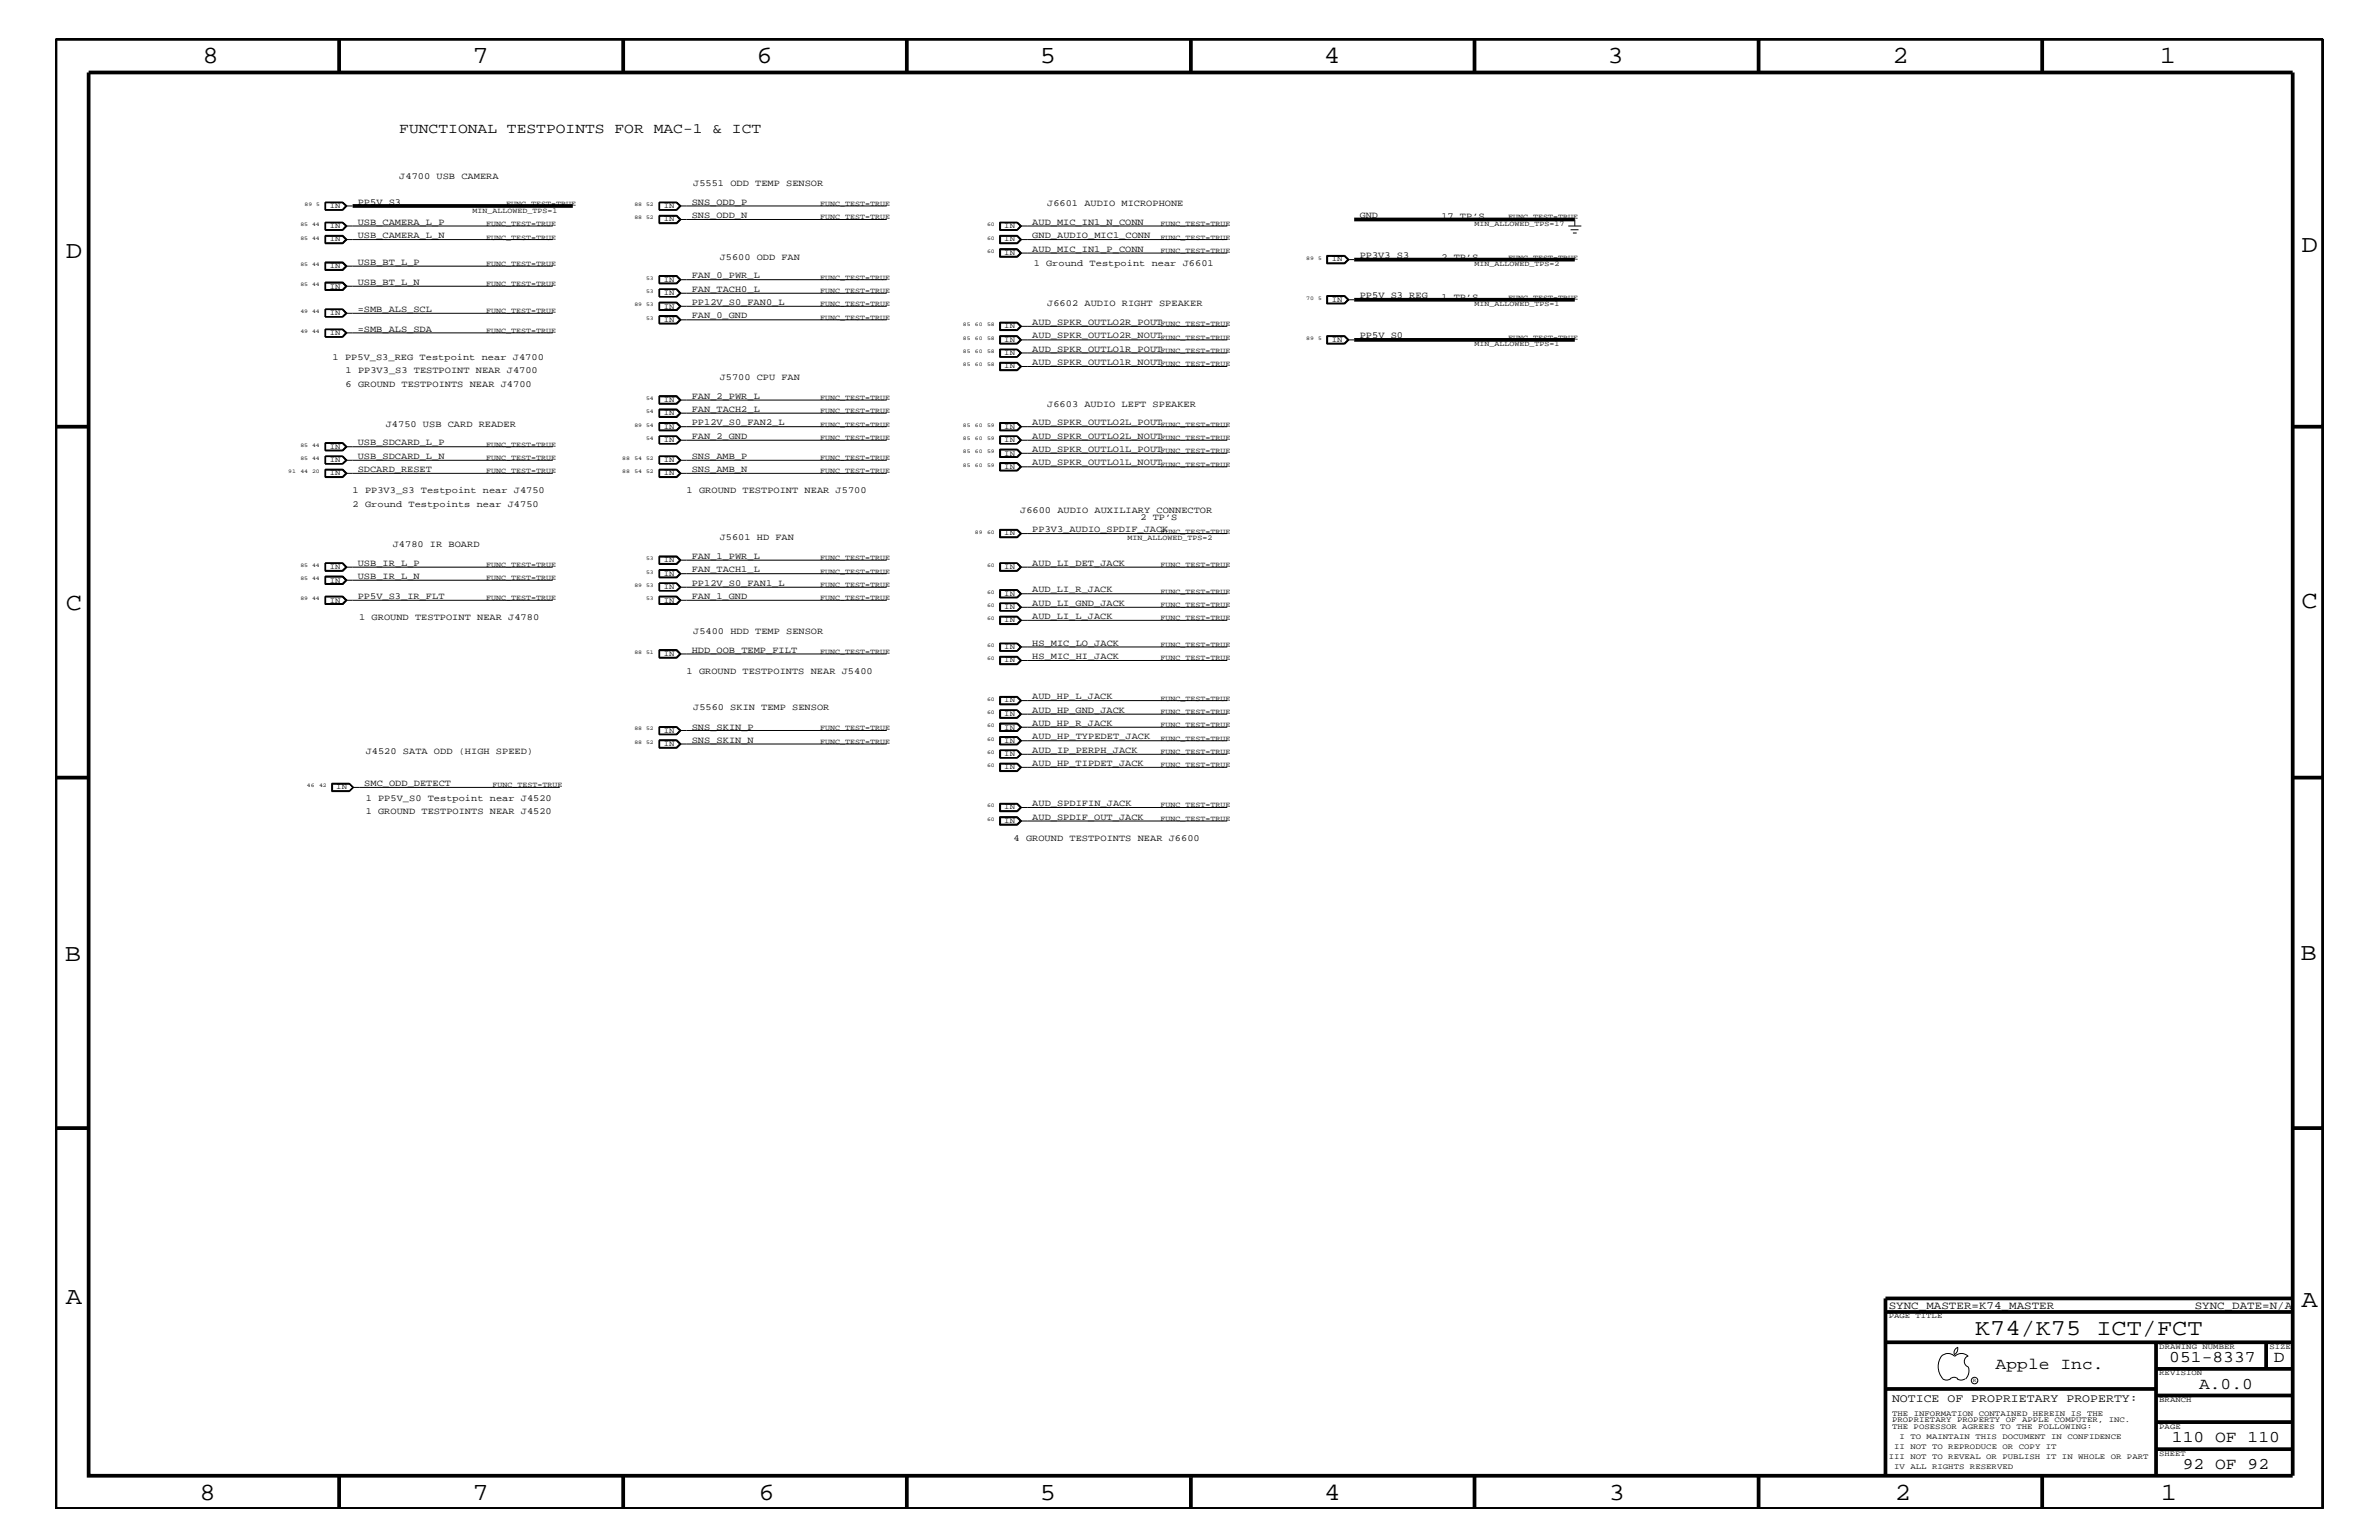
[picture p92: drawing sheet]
<svg xmlns="http://www.w3.org/2000/svg" width="432mm" height="279mm" viewBox="0 0 432 279" stroke-linecap="round" stroke-linejoin="round" font-family="sans-serif">
<defs><g id="words">
<g font-size="4.5">
<text x="36.7" y="11.5">8</text>
<text x="85.8" y="11.5">7</text>
<text x="137.3" y="11.5">6</text>
<text x="188.7" y="11.5">5</text>
<text x="240.3" y="11.5">4</text>
<text x="291.8" y="11.5">3</text>
<text x="343.5" y="11.5">2</text>
<text x="392" y="11.5">1</text>
<text x="11.9" y="46.8">D</text>
<text x="417.7" y="45.7">D</text>
<text x="11.9" y="110.6">C</text>
<text x="417.7" y="110.3">C</text>
<text x="11.8" y="174.3">B</text>
<text x="417.6" y="174.2">B</text>
<text x="11.9" y="236.7">A</text>
<text x="417.7" y="237.1">A</text>
<text x="36.2" y="272.1">8</text>
<text x="85.8" y="272.1">7</text>
<text x="137.7" y="272.1">6</text>
<text x="188.7" y="272.1">5</text>
<text x="240.4" y="272.1">4</text>
<text x="292" y="272.1">3</text>
<text x="343.9" y="272.1">2</text>
<text x="392.2" y="272.1">1</text>
</g>
<text font-size="4.1" x="358.5" y="242.3">K74/K75 ICT/FCT</text>
<g font-size="3">
<text x="362.2" y="248.4">Apple Inc.</text>
<text x="393.7" y="247.1">051-8337</text>
<text x="399.2" y="252">A.0.0</text>
<text x="412.7" y="247.1">D</text>
<text x="394.2" y="261.6">110 OF 110</text>
<text x="396.2" y="266.6">92 OF 92</text>
</g>
<text font-size="2.6" x="72.5" y="24.1">FUNCTIONAL TESTPOINTS FOR MAC-1 &amp; ICT</text>
<text font-size="2.1" x="343.4" y="254.4">NOTICE OF PROPRIETARY PROPERTY:</text>
<g font-size="2">
<text x="342.8" y="237.4">SYNC_MASTER=K74_MASTER</text>
<text x="398.4" y="237.4">SYNC_DATE=N/A</text>
</g>
<g font-size="1.7">
<text x="72.5" y="32.5">J4700 USB CAMERA</text>
<text x="125.8" y="33.7">J5551 ODD TEMP SENSOR</text>
<text x="64.9" y="40.8">USB_CAMERA_L_P</text>
<text x="64.9" y="37.2">PP5V_S3</text>
<text x="125.6" y="37.2">SNS_ODD_P</text>
<text x="125.6" y="39.6">SNS_ODD_N</text>
<text x="187.4" y="40.8">AUD_MIC_IN1_N_CONN</text>
<text x="190.1" y="37.4">J6601 AUDIO MICROPHONE</text>
<text x="246.8" y="39.6">GND</text>
<text x="261.6" y="39.8">17 TP’S</text>
<text x="64.9" y="43.2">USB_CAMERA_L_N</text>
<text x="130.6" y="47.1">J5600 ODD FAN</text>
<text x="187.4" y="43.2">GND_AUDIO_MIC1_CONN</text>
<text x="187.4" y="45.7">AUD_MIC_IN1_P_CONN</text>
<text x="246.8" y="46.8">PP3V3_S3</text>
<text x="261.6" y="47.1">2 TP’S</text>
<text x="64.9" y="51.7">USB_BT_L_N</text>
<text x="64.9" y="48">USB_BT_L_P</text>
<text x="125.6" y="52.9">FAN_TACH0_L</text>
<text x="125.6" y="50.5">FAN_0_PWR_L</text>
<text x="187.6" y="48.3">1 Ground Testpoint near J6601</text>
<text x="64.9" y="56.6">=SMB_ALS_SCL</text>
<text x="125.6" y="55.3">PP12V_S0_FAN0_L</text>
<text x="125.6" y="57.8">FAN_0_GND</text>
<text x="187.4" y="59">AUD_SPKR_OUTLO2R_POUT</text>
<text x="190.1" y="55.6">J6602 AUDIO RIGHT SPEAKER</text>
<text x="246.8" y="54.1">PP5V_S3_REG</text>
<text x="261.6" y="54.4">1 TP’S</text>
<text x="60.4" y="65.3">1 PP5V_S3_REG Testpoint near J4700</text>
<text x="64.9" y="60.2">=SMB_ALS_SDA</text>
<text x="187.4" y="61.4">AUD_SPKR_OUTLO2R_NOUT</text>
<text x="187.4" y="63.9">AUD_SPKR_OUTLO1R_POUT</text>
<text x="246.8" y="61.4">PP5V_S0</text>
<text x="62.7" y="70.1">6 GROUND TESTPOINTS NEAR J4700</text>
<text x="62.7" y="67.7">1 PP3V3_S3 TESTPOINT NEAR J4700</text>
<text x="130.6" y="68.9">J5700 CPU FAN</text>
<text x="187.4" y="66.2">AUD_SPKR_OUTLO1R_NOUT</text>
<text x="70" y="77.4">J4750 USB CARD READER</text>
<text x="125.6" y="72.3">FAN_2_PWR_L</text>
<text x="125.6" y="74.7">FAN_TACH2_L</text>
<text x="125.6" y="77.2">PP12V_S0_FAN2_L</text>
<text x="187.4" y="77.2">AUD_SPKR_OUTLO2L_POUT</text>
<text x="190.1" y="73.8">J6603 AUDIO LEFT SPEAKER</text>
<text x="64.9" y="83.3">USB_SDCARD_L_N</text>
<text x="64.9" y="80.8">USB_SDCARD_L_P</text>
<text x="125.6" y="79.6">FAN_2_GND</text>
<text x="125.6" y="83.3">SNS_AMB_P</text>
<text x="187.4" y="82">AUD_SPKR_OUTLO1L_POUT</text>
<text x="187.4" y="79.6">AUD_SPKR_OUTLO2L_NOUT</text>
<text x="64" y="89.5">1 PP3V3_S3 Testpoint near J4750</text>
<text x="64.9" y="85.6">SDCARD_RESET</text>
<text x="124.6" y="89.5">1 GROUND TESTPOINT NEAR J5700</text>
<text x="125.6" y="85.6">SNS_AMB_N</text>
<text x="187.4" y="84.4">AUD_SPKR_OUTLO1L_NOUT</text>
<text x="64" y="92">2 Ground Testpoints near J4750</text>
<text x="185.2" y="93.2">J6600 AUDIO AUXILIARY CONNECTOR</text>
<text x="207" y="94.3">2 TP’S</text>
<text x="71.3" y="99.3">J4780 IR BOARD</text>
<text x="125.6" y="101.4">FAN_1_PWR_L</text>
<text x="130.6" y="98">J5601 HD FAN</text>
<text x="187.4" y="96.5">PP3V3_AUDIO_SPDIF_JACK</text>
<text x="64.9" y="102.6">USB_IR_L_P</text>
<text x="64.9" y="105">USB_IR_L_N</text>
<text x="125.6" y="103.8">FAN_TACH1_L</text>
<text x="125.6" y="106.3">PP12V_S0_FAN1_L</text>
<text x="187.4" y="107.5">AUD_LI_R_JACK</text>
<text x="187.4" y="102.6">AUD_LI_DET_JACK</text>
<text x="64.9" y="108.7">PP5V_S3_IR_FLT</text>
<text x="65.2" y="112.6">1 GROUND TESTPOINT NEAR J4780</text>
<text x="125.6" y="108.7">FAN_1_GND</text>
<text x="187.4" y="112.3">AUD_LI_L_JACK</text>
<text x="187.4" y="109.9">AUD_LI_GND_JACK</text>
<text x="125.6" y="118.4">HDD_OOB_TEMP_FILT</text>
<text x="125.8" y="115">J5400 HDD TEMP SENSOR</text>
<text x="187.4" y="117.2">HS_MIC_LO_JACK</text>
<text x="187.4" y="119.6">HS_MIC_HI_JACK</text>
<text x="124.6" y="122.3">1 GROUND TESTPOINTS NEAR J5400</text>
<text x="125.8" y="128.9">J5560 SKIN TEMP SENSOR</text>
<text x="187.4" y="131.7">AUD_HP_R_JACK</text>
<text x="187.4" y="126.9">AUD_HP_L_JACK</text>
<text x="187.4" y="129.3">AUD_HP_GND_JACK</text>
<text x="66.4" y="136.8">J4520 SATA ODD (HIGH SPEED)</text>
<text x="125.6" y="132.4">SNS_SKIN_P</text>
<text x="125.6" y="134.7">SNS_SKIN_N</text>
<text x="187.4" y="134.1">AUD_HP_TYPEDET_JACK</text>
<text x="187.4" y="136.6">AUD_IP_PERPH_JACK</text>
<text x="66.1" y="142.6">SMC_ODD_DETECT</text>
<text x="187.4" y="139">AUD_HP_TIPDET_JACK</text>
<text x="66.4" y="145.3">1 PP5V_S0 Testpoint near J4520</text>
<text x="66.4" y="147.7">1 GROUND TESTPOINTS NEAR J4520</text>
<text x="187.4" y="148.7">AUD_SPDIF_OUT_JACK</text>
<text x="187.4" y="146.2">AUD_SPDIFIN_JACK</text>
<text x="184" y="152.6">4 GROUND TESTPOINTS NEAR J6600</text>
</g>
<g font-size="1.4">
<text x="59.9" y="41.4">IN</text>
<text x="59.9" y="37.8">IN</text>
<text x="85.8" y="38.6">MIN_ALLOWED_TPS=1</text>
<text x="88.2" y="41">FUNC_TEST=TRUE</text>
<text x="91.9" y="37.4">FUNC_TEST=TRUE</text>
<text x="120.5" y="37.8">IN</text>
<text x="120.5" y="40.2">IN</text>
<text x="148.8" y="37.4">FUNC_TEST=TRUE</text>
<text x="148.8" y="39.8">FUNC_TEST=TRUE</text>
<text x="182.3" y="41.4">IN</text>
<text x="210.7" y="41">FUNC_TEST=TRUE</text>
<text x="267.6" y="41">MIN_ALLOWED_TPS=17</text>
<text x="273.7" y="39.8">FUNC_TEST=TRUE</text>
<text x="59.9" y="43.8">IN</text>
<text x="88.2" y="43.5">FUNC_TEST=TRUE</text>
<text x="182.3" y="43.8">IN</text>
<text x="182.3" y="46.3">IN</text>
<text x="210.7" y="43.5">FUNC_TEST=TRUE</text>
<text x="210.7" y="45.9">FUNC_TEST=TRUE</text>
<text x="241.7" y="47.4">IN</text>
<text x="273.7" y="47.1">FUNC_TEST=TRUE</text>
<text x="59.9" y="52.4">IN</text>
<text x="59.9" y="48.7">IN</text>
<text x="88.2" y="51.9">FUNC_TEST=TRUE</text>
<text x="88.2" y="48.3">FUNC_TEST=TRUE</text>
<text x="120.5" y="51.1">IN</text>
<text x="120.5" y="53.5">IN</text>
<text x="148.8" y="53.2">FUNC_TEST=TRUE</text>
<text x="148.8" y="50.7">FUNC_TEST=TRUE</text>
<text x="267.6" y="48.3">MIN_ALLOWED_TPS=2</text>
<text x="59.9" y="57.2">IN</text>
<text x="88.2" y="56.8">FUNC_TEST=TRUE</text>
<text x="120.5" y="56">IN</text>
<text x="120.5" y="58.4">IN</text>
<text x="148.8" y="58">FUNC_TEST=TRUE</text>
<text x="148.8" y="55.6">FUNC_TEST=TRUE</text>
<text x="182.3" y="59.5">IN</text>
<text x="210.7" y="59.2">FUNC_TEST=TRUE</text>
<text x="241.7" y="54.7">IN</text>
<text x="267.6" y="55.6">MIN_ALLOWED_TPS=1</text>
<text x="273.7" y="54.4">FUNC_TEST=TRUE</text>
<text x="59.9" y="60.8">IN</text>
<text x="88.2" y="60.4">FUNC_TEST=TRUE</text>
<text x="182.3" y="62">IN</text>
<text x="182.3" y="64.5">IN</text>
<text x="210.7" y="61.7">FUNC_TEST=TRUE</text>
<text x="210.7" y="64">FUNC_TEST=TRUE</text>
<text x="241.7" y="62">IN</text>
<text x="267.6" y="62.9">MIN_ALLOWED_TPS=1</text>
<text x="273.7" y="61.7">FUNC_TEST=TRUE</text>
<text x="182.3" y="66.8">IN</text>
<text x="210.7" y="66.5">FUNC_TEST=TRUE</text>
<text x="120.5" y="72.9">IN</text>
<text x="120.5" y="75.4">IN</text>
<text x="120.5" y="77.8">IN</text>
<text x="148.8" y="72.6">FUNC_TEST=TRUE</text>
<text x="148.8" y="77.4">FUNC_TEST=TRUE</text>
<text x="148.8" y="75">FUNC_TEST=TRUE</text>
<text x="182.3" y="77.8">IN</text>
<text x="210.7" y="77.4">FUNC_TEST=TRUE</text>
<text x="59.9" y="81.4">IN</text>
<text x="59.9" y="83.8">IN</text>
<text x="88.2" y="83.5">FUNC_TEST=TRUE</text>
<text x="88.2" y="81.1">FUNC_TEST=TRUE</text>
<text x="120.5" y="80.2">IN</text>
<text x="120.5" y="83.8">IN</text>
<text x="148.8" y="79.9">FUNC_TEST=TRUE</text>
<text x="148.8" y="83.5">FUNC_TEST=TRUE</text>
<text x="182.3" y="80.2">IN</text>
<text x="182.3" y="82.7">IN</text>
<text x="210.7" y="82.2">FUNC_TEST=TRUE</text>
<text x="210.7" y="79.9">FUNC_TEST=TRUE</text>
<text x="59.9" y="86.2">IN</text>
<text x="88.2" y="85.9">FUNC_TEST=TRUE</text>
<text x="120.5" y="86.2">IN</text>
<text x="148.8" y="85.9">FUNC_TEST=TRUE</text>
<text x="182.3" y="85">IN</text>
<text x="210.7" y="84.7">FUNC_TEST=TRUE</text>
<text x="148.8" y="101.6">FUNC_TEST=TRUE</text>
<text x="182.3" y="97.1">IN</text>
<text x="204.6" y="98">MIN_ALLOWED_TPS=2</text>
<text x="210.7" y="96.8">FUNC_TEST=TRUE</text>
<text x="59.9" y="105.7">IN</text>
<text x="59.9" y="103.2">IN</text>
<text x="88.2" y="102.9">FUNC_TEST=TRUE</text>
<text x="88.2" y="105.3">FUNC_TEST=TRUE</text>
<text x="120.5" y="106.9">IN</text>
<text x="120.5" y="102.1">IN</text>
<text x="120.5" y="104.4">IN</text>
<text x="148.8" y="104.1">FUNC_TEST=TRUE</text>
<text x="148.8" y="106.5">FUNC_TEST=TRUE</text>
<text x="182.3" y="103.2">IN</text>
<text x="210.7" y="102.9">FUNC_TEST=TRUE</text>
<text x="210.7" y="107.7">FUNC_TEST=TRUE</text>
<text x="59.9" y="109.3">IN</text>
<text x="88.2" y="108.9">FUNC_TEST=TRUE</text>
<text x="120.5" y="109.3">IN</text>
<text x="148.8" y="108.9">FUNC_TEST=TRUE</text>
<text x="182.3" y="108.1">IN</text>
<text x="182.3" y="110.5">IN</text>
<text x="182.3" y="112.9">IN</text>
<text x="210.7" y="110.2">FUNC_TEST=TRUE</text>
<text x="210.7" y="112.6">FUNC_TEST=TRUE</text>
<text x="120.5" y="119">IN</text>
<text x="148.8" y="118.6">FUNC_TEST=TRUE</text>
<text x="182.3" y="117.8">IN</text>
<text x="210.7" y="117.4">FUNC_TEST=TRUE</text>
<text x="210.7" y="119.8">FUNC_TEST=TRUE</text>
<text x="182.3" y="120.2">IN</text>
<text x="182.3" y="127.5">IN</text>
<text x="182.3" y="129.9">IN</text>
<text x="210.7" y="131.9">FUNC_TEST=TRUE</text>
<text x="210.7" y="127.1">FUNC_TEST=TRUE</text>
<text x="210.7" y="129.6">FUNC_TEST=TRUE</text>
<text x="120.5" y="135.3">IN</text>
<text x="120.5" y="133">IN</text>
<text x="148.8" y="132.5">FUNC_TEST=TRUE</text>
<text x="148.8" y="135">FUNC_TEST=TRUE</text>
<text x="182.3" y="132.4">IN</text>
<text x="182.3" y="134.7">IN</text>
<text x="182.3" y="137.2">IN</text>
<text x="210.7" y="134.4">FUNC_TEST=TRUE</text>
<text x="210.7" y="136.8">FUNC_TEST=TRUE</text>
<text x="61" y="143.2">IN</text>
<text x="89.4" y="142.9">FUNC_TEST=TRUE</text>
<text x="182.3" y="139.6">IN</text>
<text x="210.7" y="139.2">FUNC_TEST=TRUE</text>
<text x="182.3" y="146.8">IN</text>
<text x="182.3" y="149.3">IN</text>
<text x="210.7" y="146.5">FUNC_TEST=TRUE</text>
<text x="210.7" y="149">FUNC_TEST=TRUE</text>
<text x="342.8" y="239.2">PAGE TITLE</text>
<text x="391.9" y="244.7">DRAWING NUMBER</text>
<text x="411.9" y="244.7">SIZE</text>
<text x="391.9" y="249.5">REVISION</text>
<text x="343.4" y="256.8">THE INFORMATION CONTAINED HEREIN IS THE</text>
<text x="391.9" y="254.4">BRANCH</text>
<text x="343.4" y="259.3">THE POSESSOR AGREES TO THE FOLLOWING:</text>
<text x="343.4" y="258">PROPRIETARY PROPERTY OF APPLE COMPUTER, INC.</text>
<text x="343.8" y="262.9">II NOT TO REPRODUCE OR COPY IT</text>
<text x="344.8" y="261.1">I TO MAINTAIN THIS DOCUMENT IN CONFIDENCE</text>
<text x="391.9" y="259.3">PAGE</text>
<text x="342.8" y="264.7">III NOT TO REVEAL OR PUBLISH IT IN WHOLE OR PART</text>
<text x="343.8" y="266.6">IV ALL RIGHTS RESERVED</text>
<text x="391.9" y="264.1">SHEET</text>
</g>
<g font-size="1">
<text x="54.5" y="41">85 44</text>
<text x="55.3" y="37.4">89 5</text>
<text x="115.1" y="37.4">88 52</text>
<text x="115.1" y="39.8">88 52</text>
<text x="179.2" y="41">60</text>
<text x="54.5" y="43.5">85 44</text>
<text x="179.2" y="43.5">60</text>
<text x="179.2" y="45.9">60</text>
<text x="237.1" y="47.1">89</text>
<text x="239.3" y="47.1">5</text>
<text x="54.5" y="51.9">85 44</text>
<text x="54.5" y="48.3">85 44</text>
<text x="117.3" y="50.7">53</text>
<text x="117.3" y="53.2">53</text>
<text x="54.5" y="56.8">49 44</text>
<text x="115.1" y="55.6">89 53</text>
<text x="117.3" y="58">53</text>
<text x="174.8" y="59.2">85</text>
<text x="177" y="59.2">60</text>
<text x="179.2" y="59.2">58</text>
<text x="237.1" y="54.4">70</text>
<text x="239.3" y="54.4">5</text>
<text x="54.5" y="60.4">49 44</text>
<text x="174.8" y="61.7">85</text>
<text x="174.8" y="64">85</text>
<text x="177" y="61.7">60</text>
<text x="177" y="64">60</text>
<text x="179.2" y="61.7">58</text>
<text x="179.2" y="64">58</text>
<text x="237.1" y="61.7">89</text>
<text x="239.3" y="61.7">5</text>
<text x="174.8" y="66.5">85</text>
<text x="177" y="66.5">60</text>
<text x="179.2" y="66.5">58</text>
<text x="115.1" y="77.4">89 54</text>
<text x="117.3" y="72.6">54</text>
<text x="117.3" y="75">54</text>
<text x="174.8" y="77.4">85</text>
<text x="177" y="77.4">60</text>
<text x="179.2" y="77.4">59</text>
<text x="54.5" y="81.1">85 44</text>
<text x="54.5" y="83.5">85 44</text>
<text x="112.9" y="83.5">88</text>
<text x="115.1" y="83.5">54 52</text>
<text x="117.3" y="79.9">54</text>
<text x="174.8" y="79.9">85</text>
<text x="174.8" y="82.2">85</text>
<text x="177" y="79.9">60</text>
<text x="177" y="82.2">60</text>
<text x="179.2" y="79.9">59</text>
<text x="179.2" y="82.2">59</text>
<text x="52.3" y="85.9">91</text>
<text x="54.5" y="85.9">44 20</text>
<text x="112.9" y="85.9">88</text>
<text x="115.1" y="85.9">54 52</text>
<text x="174.8" y="84.7">85</text>
<text x="177" y="84.7">60</text>
<text x="179.2" y="84.7">59</text>
<text x="117.3" y="101.6">53</text>
<text x="177" y="96.8">89</text>
<text x="179.2" y="96.8">60</text>
<text x="54.5" y="105.3">85 44</text>
<text x="54.5" y="102.9">85 44</text>
<text x="115.1" y="106.5">89 53</text>
<text x="117.3" y="104.1">53</text>
<text x="179.2" y="102.9">60</text>
<text x="179.2" y="107.7">60</text>
<text x="54.5" y="108.9">89 44</text>
<text x="117.3" y="108.9">53</text>
<text x="179.2" y="110.2">60</text>
<text x="179.2" y="112.6">60</text>
<text x="115.1" y="118.6">88 51</text>
<text x="179.2" y="117.4">60</text>
<text x="179.2" y="119.8">60</text>
<text x="179.2" y="127.1">60</text>
<text x="179.2" y="129.6">60</text>
<text x="179.2" y="131.9">60</text>
<text x="115.1" y="135">88 52</text>
<text x="115.1" y="132.5">88 52</text>
<text x="179.2" y="134.4">60</text>
<text x="179.2" y="136.8">60</text>
<text x="55.7" y="142.9">46</text>
<text x="57.9" y="142.9">42</text>
<text x="179.2" y="139.2">60</text>
<text x="179.2" y="146.5">60</text>
<text x="179.2" y="149">60</text>
<text x="358.1" y="250.7">R</text>
</g>
</g></defs>
<g fill="none" stroke="#000" stroke-width=".18">
<path d="M62.1 36.8h-3v1.2h3M62.1 36.8l.7 .6-.7 .6M62.1 36.8l.6 .6M62.2 36.7h-3.2v1.4h3.2M62.2 36.7l.8 .7-.8 .7M62.2 36.7l.7 .7-.7 .7M62.7 37.4h1.3M62.7 37.4l-.6 .6M119.6 39.1h3.3l.7 .7-.7 .8h-3.3zM119.6 39.1h3.3l.6 .7-.6 .7h-3.3M119.7 39.1v1.4M119.7 39.2h3.1l.6 .6"/>
<path d="M122.8 36.8h-3.1v1.2h3.1M122.8 36.8l.6 .6-.6 .6M122.8 36.8l.6 .6M122.8 39.1l.6 .7-.6 .7M122.9 36.7h-3.3v1.4h3.3M122.9 36.7l.7 .7-.7 .7M122.9 36.7l.6 .7-.6 .7M123.4 39.8l-.6 .6h-3.1M123.4 37.4l-.6 .6M123.4 37.4h37.6M123.4 39.8h37.6M285.8 39.8v1.2"/>
<path d="M59 42.7h3.2l.8 .8-.8 .7h-3.2zM59 47.5h3.2l.8 .8-.8 .8h-3.2zM59 51.2h3.2l.8 .7-.8 .8h-3.2zM59 42.8h3.2l.7 .7-.7 .6h-3.2M59 51.3h3.2l.7 .6-.7 .8M59 47.6h3.2l.7 .7-.7 .8M59.1 42.8v1.3M59.1 47.7h3l.7 .6-.7 .7h-3zM59.1 51.3h3l.7 .6-.7 .7h-3zM59.1 42.9h3l.6 .6M62.1 40.4h-3v1.3h3M62.1 56.2h-3v1.2h3"/>
<path d="M62.1 59.8h-3v1.3h3M62.1 42.8l.7 .7-.7 .6M62.1 40.4l.7 .6-.7 .7M62.1 40.4l.6 .6M62.1 51.3l.6 .6M62.1 47.7l.6 .6M62.1 56.2l.7 .6-.7 .6M62.1 56.2l.6 .6M62.1 59.8l.7 .6-.7 .7M62.1 59.8l.6 .6M62.2 40.3h-3.2v1.5h3.2M62.2 56.1h-3.2v1.4h3.2"/>
<path d="M62.2 59.7h-3.2v1.5h3.2M62.2 40.3l.8 .7-.8 .8M62.2 40.3l.7 .7-.7 .8M62.2 56.1l.8 .7-.8 .7M62.2 56.1l.7 .7-.7 .7M62.2 59.7l.8 .7-.8 .8M62.2 59.7l.7 .7-.7 .8M62.7 43.5l-.6 .6h-3M62.7 43.5h37.6M62.7 41h37.6M62.7 41l-.6 .7M62.7 51.9l-.6 .6h-3"/>
<path d="M62.7 51.9h37.6M62.7 48.3l-.6 .6h-3M62.7 48.3h37.6M62.7 56.8l-.6 .6M62.7 56.8h37.6M119.6 50h3.3l.7 .7-.7 .8h-3.3zM119.6 54.8h3.3l.7 .8-.7 .7h-3.3zM119.6 57.3h3.3l.7 .7-.7 .8h-3.3zM119.6 50.1h3.3l.6 .6-.6 .7h-3.3M119.6 54.9h3.3l.6 .7-.6 .7M119.6 57.3h3.3l.6 .7-.6 .7h-3.3M119.7 50.1v1.3"/>
<path d="M119.7 54.9v1.3h3.1l.6-.6-.6-.7M119.7 57.3v1.4M119.7 50.2h3.1l.6 .5M119.7 55h3.1l.6 .6M119.7 57.4h3.1l.6 .6M122.8 52.5h-3.1v1.3h3.1M122.8 50.1l.6 .6-.6 .7M122.8 52.5l.6 .7-.6 .6M122.8 52.5l.6 .7M122.8 57.3l.6 .7-.6 .7M122.9 52.4h-3.3v1.5h3.3M122.9 52.4l.7 .8-.7 .7"/>
<path d="M122.9 52.4l.6 .8-.6 .7M123.4 50.7l-.6 .6h-3.1M123.4 50.7h37.6M123.4 53.2l-.6 .6M123.4 53.2h37.6M123.4 55.6l-.6 .6h-3.1M123.4 55.6h37.6M123.4 58l-.6 .6h-3.1M123.4 58h37.6M181.4 42.7h3.3l.7 .8-.7 .7h-3.3zM181.4 44.1h3.3M181.4 42.8h3.3"/>
<path d="M181.4 45.2h3.3l.7 .7-.7 .8h-3.3zM181.4 58.4h3.3l.7 .8-.7 .8h-3.3zM181.4 59.9h3.3M181.4 58.5h3.3M181.5 40.4h3.2l.6 .6-.6 .7h-3.2zM181.5 45.2h3.2l.6 .7-.6 .6h-3.2zM181.5 42.8v1.3M181.5 58.5v1.4M181.6 42.9h3l.6 .6-.6 .6h-3zM181.6 58.6h3l.6 .6-.6 .6h-3zM181.6 40.4v1.3M184.6 40.4l.6 .6"/>
<path d="M184.7 40.3h-3.3v1.5h3.3M184.7 40.3l.7 .7-.7 .8M184.7 40.3l.6 .7-.6 .8M184.7 42.8l.6 .7-.6 .6M184.7 45.2l.6 .7-.6 .7h-3.3M184.7 58.5l.6 .7-.6 .7M185.2 43.5h37.6M185.2 41h37.6M185.2 41l-.6 .7M185.2 45.9l-.6-.6h-3v1.2M185.2 45.9l-.6 .6M185.2 45.9h37.6"/>
<path d="M185.2 59.2h37.6M240.8 46.3h3.3l.8 .8-.8 .8h-3.3zM240.8 53.6h3.3l.8 .8-.8 .7h-3.3zM241 53.8h3l.6 .6M241 46.4v1.4M241 53.7v1.4M241 46.5h3l.6 .6M244 46.4l.7 .7-.7 .7M244 46.4l.8 .7-.8 .7M244 46.4h-3.1v1.4h3.1M244 53.7h-3.1v1.4h3.1M244 53.7l.7 .7-.7 .7"/>
<path d="M244 53.7l.8 .7-.8 .7M244.6 47.1l-.6 .6h-3M244.6 54.4l-.6 .6h-3M244.6 47.1h1.2M244.6 54.4h1.2M284.6 41h2.4M285.1 41.7h1.4M285.5 42.3h.7M62.7 60.4l-.6 .7M62.7 60.4h37.6M119.6 71.8h3.3l.7 .8-.7 .7h-3.3zM119.6 74.2h3.3l.7 .8-.7 .7h-3.3z"/>
<path d="M119.6 76.7h3.3l.7 .7-.7 .8h-3.3zM119.6 74.3h3.3l.6 .7-.6 .7M119.6 76.7h3.3l.6 .7-.6 .7h-3.3M119.7 71.9h3.1l.6 .7-.6 .6h-3.1zM119.7 74.4h3.1l.6 .6-.6 .6h-3.1zM119.7 76.7v1.4M119.7 72h3.1l.6 .6M119.7 76.8h3.1l.6 .6M122.8 79.2h-3.1v1.3h3.1M122.8 74.4l.6 .6M122.8 79.2l.6 .7-.6 .6M122.8 79.2l.6 .7"/>
<path d="M122.8 76.7l.6 .7-.6 .7M122.9 79.1h-3.3v1.4h3.3M122.9 71.8l.6 .8-.6 .7h-3.3M122.9 79.1l.7 .8-.7 .6M122.9 79.1l.6 .8-.6 .6M123.4 72.6l-.6 .6M123.4 72.6h37.6M123.4 75l-.6 .6h-3.1M123.4 75h37.6M123.4 79.9l-.6 .6M123.4 79.9h37.6M123.4 77.4l-.6 .6h-3.1"/>
<path d="M123.4 77.4h37.6M181.4 76.7h3.3l.7 .7-.7 .8h-3.3zM181.4 78.1h3.3M181.4 76.7h3.3M181.4 60.9h3.3l.7 .8-.7 .7h-3.3zM181.4 62.3h3.3M181.4 61h3.3M181.4 65.7h3.3l.7 .8-.7 .8h-3.3zM181.4 67.2h3.3M181.4 65.8h3.3M181.5 79.2h3.2l.6 .7-.6 .6h-3.2zM181.5 61v1.3"/>
<path d="M181.5 63.4h3.2l.6 .6-.6 .7h-3.2zM181.5 65.8v1.4M181.5 76.7v1.4M181.6 76.8h3l.6 .6-.6 .6h-3zM181.6 61.1h3l.6 .6-.6 .6h-3zM181.6 63.4v1.3M181.6 65.9h3l.6 .6-.6 .6h-3zM181.6 79.2v1.3M184.6 63.4l.6 .6M184.6 79.2l.6 .7M184.7 79.1h-3.3v1.4h3.3M184.7 63.4h-3.3v1.4h3.3"/>
<path d="M184.7 61l.6 .7-.6 .6M184.7 63.4l.7 .6-.7 .8M184.7 63.4l.6 .6-.6 .8M184.7 65.8l.6 .7-.6 .7M184.7 79.1l.7 .8-.7 .6M184.7 79.1l.6 .8-.6 .6M184.7 76.7l.6 .7-.6 .7M185.2 79.9h37.6M185.2 77.4h37.6M185.2 61.7h37.6M185.2 64l-.6 .7M185.2 64h37.6"/>
<path d="M185.2 66.5h37.6M185.2 79.9l-.6 .6M240.8 60.9h3.3l.8 .8-.8 .7h-3.3zM241 61v1.3M241 61.1h3l.6 .6M244 61h-3.1v1.3h3.1M244 61l.7 .7-.7 .6M244 61l.8 .7-.8 .6M244.6 61.7l-.6 .6h-3M244.6 61.7h1.2M59 80.3h3.2l.8 .8-.8 .7h-3.2zM59 85.1h3.2l.8 .8-.8 .7h-3.2z"/>
<path d="M59 80.4h3.2l.7 .7-.7 .6h-3.2M59 85.2h3.2l.7 .7-.7 .7h-3.2M59.1 80.4v1.3M59.1 85.2v1.4M59.1 80.5h3l.6 .6M59.1 85.3h3l.6 .6M62.1 82.8h-3v1.3h3M62.1 80.4l.7 .7-.7 .6M62.1 82.8l.7 .7-.7 .6M62.1 82.8l.6 .7M62.1 85.2l.7 .7-.7 .7M62.2 82.7h-3.2v1.5h3.2"/>
<path d="M62.2 82.7l.8 .8-.8 .7M62.2 82.7l.7 .8-.7 .7M62.7 81.1l-.6 .5h-3M62.7 81.1h37.6M62.7 83.5l-.6 .6M62.7 83.5h37.6M62.7 85.9l-.6 .6h-3M62.7 85.9h37.6M119.6 85.1h3.3l.7 .8-.7 .7h-3.3zM119.6 85.2h3.3l.6 .7-.6 .7h-3.3M119.7 85.2v1.4M119.7 85.3h3.1l.6 .6"/>
<path d="M122.8 82.8h-3.1v1.3h3.1M122.8 82.8l.6 .7-.6 .6M122.8 82.8l.6 .7M122.8 85.2l.6 .7-.6 .7M122.9 82.7h-3.3v1.5h3.3M122.9 82.7l.6 .8-.6 .7M122.9 82.7l.7 .8-.7 .7M123.4 83.5h37.6M123.4 85.9l-.6 .6h-3.1M123.4 85.9h37.6M123.4 83.5l-.6 .6M181.4 81.5h3.3l.7 .7-.7 .8h-3.3z"/>
<path d="M181.4 83.9h3.3l.7 .8-.7 .8h-3.3zM181.4 96h3.3l.7 .8-.7 .8h-3.3zM181.4 85.4h3.3M181.4 84h3.3M181.4 81.6h3.3M181.4 97.5h3.3M181.4 96.1h3.3M181.5 81.6v1.3h3.2l.6-.7-.6-.6M181.5 84v1.4M181.5 96.1v1.4M181.6 81.6h3l.6 .6-.6 .6h-3zM181.6 84.1h3l.6 .6-.6 .6h-3z"/>
<path d="M181.6 96.2h3l.6 .6-.6 .6h-3zM184.7 84l.6 .7-.6 .7M184.7 81.6l.6 .6-.6 .8M184.7 96.1l.6 .7-.6 .7M185.2 84.7h37.6M185.2 82.2h37.6M185.2 96.8h37.6M59 102.1h3.2l.8 .8-.8 .8h-3.2zM59 104.5h3.2l.8 .8-.8 .7h-3.2zM59 108.1h3.2l.8 .8-.8 .8h-3.2zM59 108.2h3.2l.7 .7-.7 .8M59 104.6h3.2l.7 .7-.7 .7"/>
<path d="M59.1 104.7h3l.7 .6-.7 .6h-3zM59.1 108.2v1.4h3l.7-.7-.7-.7M59.1 108.3h3l.6 .6M62.1 102.2h-3v1.3h3M62.1 104.7l.6 .6M62.1 102.2l.7 .7-.7 .6M62.1 102.2l.6 .7M62.2 102.1l.7 .8-.7 .7h-3.2M62.7 105.3l-.6 .6h-3M62.7 108.9l-.6 .6h-3M62.7 108.9h37.6M62.7 105.3h37.6"/>
<path d="M62.7 102.9l-.6 .6M62.7 102.9h37.6M119.6 103.3h3.3l.7 .8-.7 .7h-3.3zM119.6 103.4h3.3l.6 .7-.6 .7h-3.3M119.6 101h3.3l.6 .6-.6 .8M119.6 108.2h3.3l.6 .7-.6 .8M119.6 100.9h3.3l.7 .7-.7 .8h-3.3zM119.6 108.1h3.3l.7 .8-.7 .8h-3.3zM119.6 117.9h3.3l.7 .7-.7 .8h-3.3zM119.7 101h3.1l.6 .6-.6 .7h-3.1zM119.7 103.4v1.4M119.7 108.2v1.4h3.1l.6-.7-.6-.7"/>
<path d="M119.7 119.3v-1.3h3.1l.6 .6-.6 .7M119.7 103.5h3.1l.6 .6M119.7 108.3h3.1l.6 .6M119.7 118.1h3.1l.6 .5M122.8 105.9h-3.1v1.2h3.1M122.8 105.9l.6 .6-.6 .6M122.8 105.9l.6 .6M122.8 101l.6 .6M122.8 103.4l.6 .7-.6 .7M122.9 105.8h-3.3v1.4h3.3M122.9 105.8l.7 .7-.7 .7M122.9 105.8l.6 .7-.6 .7"/>
<path d="M122.9 117.9l.6 .7-.6 .7h-3.3M123.4 106.5l-.6 .6M123.4 106.5h37.6M123.4 101.6l-.6 .6h-3.1M123.4 101.6h37.6M123.4 104.1l-.6 .6h-3.1M123.4 104.1h37.6M123.4 108.9l-.6 .6h-3.1M123.4 108.9h37.6M123.4 118.6l-.6 .6h-3.1M123.4 118.6h37.6M181.4 111.8h3.3l.7 .8-.7 .7h-3.3z"/>
<path d="M181.4 119.1h3.3l.7 .7-.7 .8h-3.3zM181.4 102.1h3.3l.7 .8-.7 .8h-3.3zM181.4 107h3.3l.7 .7-.7 .8h-3.3zM181.4 108.4h3.3M181.4 107h3.3M181.4 119.2h3.3M181.4 113.2h3.3M181.4 111.9h3.3M181.5 102.2h3.2l.6 .7-.6 .6h-3.2zM181.5 109.5h3.2l.6 .7-.6 .6h-3.2zM181.5 107v1.4M181.5 111.9v1.3"/>
<path d="M181.5 116.8h3.2l.6 .6-.6 .7h-3.2zM181.5 119.2v1.3M181.6 107.1h3l.6 .6-.6 .6h-3zM181.6 102.2v1.3M181.6 109.5v1.3M181.6 112h3l.6 .6-.6 .5h-3zM181.6 116.8v1.3M181.6 119.2h3l.6 .6-.6 .6h-3zM184.6 102.2l.6 .7M184.6 116.8l.6 .6M184.6 109.5l.6 .7M184.7 111.9l.6 .7-.6 .6"/>
<path d="M184.7 116.7l.6 .7-.6 .7M184.7 119.2l.6 .6-.6 .7M184.7 102.1l.6 .8-.6 .7h-3.3M184.7 109.4h-3.3v1.5h3.3M184.7 116.7h-3.3v1.4h3.3M184.7 107l.6 .7-.6 .7M184.7 116.7l.7 .7-.7 .7M184.7 109.4l.7 .8-.7 .7M184.7 109.4l.6 .8-.6 .7M185.2 102.9h37.6M185.2 102.9l-.6 .6M185.2 107.7h37.6"/>
<path d="M185.2 117.4l-.6 .7M185.2 117.4h37.6M185.2 119.8h37.6M185.2 110.2l-.6 .6M185.2 110.2h37.6M185.2 112.6h37.6M119.6 134.2h3.3l.7 .8-.7 .7h-3.3zM119.6 134.3h3.3l.6 .7-.6 .7h-3.3M119.7 134.3v1.4M119.7 134.4h3.1l.6 .6M122.8 131.9h-3.1v1.3h3.1M122.8 134.3l.6 .7-.6 .7"/>
<path d="M122.8 131.9l.6 .6-.6 .7M122.8 131.9l.6 .6M122.9 131.9h-3.3v1.4h3.3M122.9 131.9l.7 .6-.7 .8M122.9 131.9l.6 .6-.6 .8M123.4 135l-.6 .6h-3.1M123.4 135h37.6M123.4 132.5l-.6 .7M123.4 132.5h37.6M181.4 133.6h3.3l.7 .8-.7 .8h-3.3zM181.4 138.5h3.3l.7 .7-.7 .8h-3.3zM181.4 126.4h3.3l.7 .7-.7 .8h-3.3z"/>
<path d="M181.4 128.8h3.3l.7 .8-.7 .7h-3.3zM181.4 131.2h3.3l.7 .7-.7 .8h-3.3zM181.4 120.5h3.3M181.4 127.8h3.3M181.4 126.4h3.3M181.4 131.3h3.3l.6 .6-.6 .8M181.4 135.1h3.3M181.4 133.7h3.3M181.4 139.9h3.3M181.4 138.5h3.3M181.5 126.4v1.4M181.5 128.9h3.2l.6 .7-.6 .6h-3.2z"/>
<path d="M181.5 131.3h3.2l.6 .6-.6 .7h-3.2zM181.5 133.7v1.4M181.5 136.2h3.2l.6 .6-.6 .6h-3.2zM181.5 138.5v1.4M181.6 126.5h3l.6 .6-.6 .6h-3zM181.6 128.9v1.3M181.6 131.3v1.2h3l.6-.6M181.6 133.8h3l.6 .6-.6 .6h-3zM181.6 136.2v1.2M181.6 138.6h3l.6 .6-.6 .6h-3zM184.6 128.9l.6 .7M184.6 131.3l.6 .6"/>
<path d="M184.6 136.2l.6 .6M184.7 133.7l.6 .7-.6 .7M184.7 136.1l.7 .7-.7 .7M184.7 138.5l.6 .7-.6 .7M184.7 136.1h-3.3v1.4h3.3M184.7 126.4l.6 .7-.6 .7M184.7 128.8l.6 .8-.6 .6h-3.3M184.7 136.1l.6 .7-.6 .7M185.2 134.4h37.6M185.2 131.9h37.6M185.2 127.1h37.6M185.2 129.6l-.6 .6"/>
<path d="M185.2 129.6h37.6M185.2 136.8l-.6 .6M185.2 136.8h37.6M185.2 139.2h37.6M60.2 142.1h3.2l.8 .8-.8 .7h-3.2zM60.3 142.2h3.1l.7 .7-.7 .6h-3.1zM60.4 142.3h3l.6 .6-.6 .6h-3zM64 142.9h37.6M181.4 145.7h3.3l.7 .8-.7 .8h-3.3zM181.4 148.2h3.3l.7 .8-.7 .7h-3.3zM181.4 147.2h3.3M181.4 145.8h3.3"/>
<path d="M181.5 145.8v1.4M181.5 148.3h3.2l.6 .7-.6 .5h-3.2zM181.6 145.9h3l.6 .6-.6 .6h-3zM184.7 145.8l.6 .7-.6 .7M184.7 148.2l.6 .8-.6 .6h-3.3M185.2 149l-.6-.6h-3v1.1M185.2 146.5h37.6M185.2 149l-.6 .5M185.2 149h37.6M352.3 246.1a1.69 1.69 0 0 1 2.5 0 1.72 1.72 0 0 1 2.4 0M352.4 246a3.2 3.2 0 0 0 .4 4.3l.8 .1 .4-.2M354 250.2l.7-.3 .7 .3"/>
<path d="M355.2 250.2l.7 .2 .7-.2M355.3 244.4v.3a1.18 1.18 0 0 1-.6 1.1M355.4 244.4a.99 .99 0 0 0-.6 1.4M357.2 246a1.04 1.04 0 0 0-.7 1 1.04 1.04 0 0 0 .7 1M357.3 248l.1 .7a2.11 2.11 0 0 1-.6 1.5"/>
<circle cx="358.4" cy="250.5" r=".59"/>
</g>
<g fill="none" stroke="#000" stroke-width=".68" stroke-linecap="butt">
<path d="M10.1 7.1h411.5v266.7h-411.5zM16.1 13.2h400v254.5h-400zM61.6 7.1v6.1M113.1 7.1v6.1M164.6 7.1v6.1M216.2 7.1v6.1M267.6 7.1v6.1M319.2 7.1v6.1M370.7 7.1v6.1M64 37.4h40M245.8 39.8h40M245.8 54.4h40"/>
<path d="M245.8 47.1h40M10.1 77.4h6M245.8 61.7h40M416.1 77.4h5.5M10.1 141.1h6M416.1 141.1h5.5M10.1 204.7h6M416.1 204.7h5.5M342.2 238h73.9M416.1 235.6h-73.9v32.1M342.2 243.5h73.9M342.2 252h49.1"/>
<path d="M391.3 243.5v24.2M391.3 258h24.8M391.3 253.2h24.8M391.3 248.4h24.8M411.3 243.5v4.9M61.6 267.7v6.1M113.1 267.7v6.1M164.6 267.7v6.1M216.2 268v5.8M267.6 267.7v6.1M319.2 267.7v6.1M370.7 267.7v6.1"/>
<path d="M391.3 262.9h24.8"/>
</g>
<use href="#words"/>
</svg>
